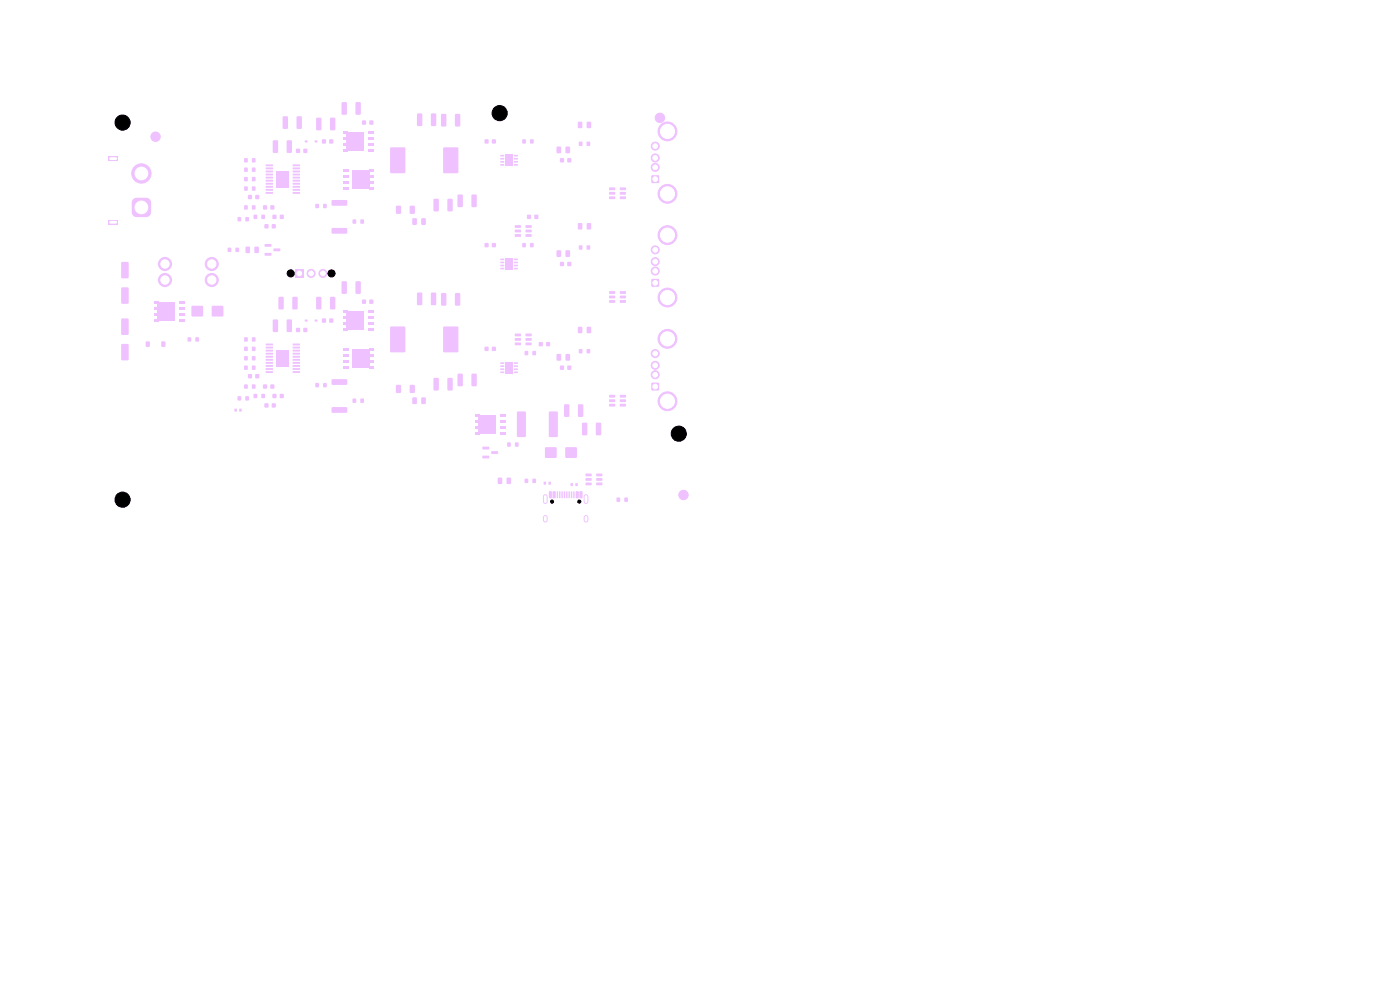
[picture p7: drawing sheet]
<svg xmlns="http://www.w3.org/2000/svg" width="297mm" height="210mm" viewBox="0 0 297 210" stroke-linecap="round" stroke-linejoin="round" font-family="sans-serif">
<g fill="#efc1ff">
<path d="M62.8 31.6h.8v.8h-.8z"/>
<path d="M64.4 31.6h.8v.8h-.8z"/>
<path d="M110.8 51.6h.7v.8h-.7z"/>
<path d="M112.5 51.6h.7v.8h-.7z"/>
<path d="M97.1 79.3h.8l.3 .1v2.3l-.2 .2-.7 .1-.2-.2z"/>
<path d="M100.1 79.3h.8l.2 .1 .1 2.3-.2 .2-.8 .1-.2-.2z"/>
<path d="M110.8 29.6h.7v.8h-.7z"/>
<path d="M112.5 29.6h.7v.8h-.7z"/>
<path d="M50.4 46.1h.7v.8h-.7z"/>
<path d="M52.1 46.1h.7v.8h-.7z"/>
<path d="M118.1 75.1h.7l.2 .1v1.1l-.1 .2h-.6l-.2-.1z"/>
<path d="M120 75.1h.7l.2 .1v1.1l-.1 .2h-.6l-.2-.1z"/>
<path d="M122.6 69.4l.7-.1 .2 .2v1l-.1 .2h-.6l-.2-.2z"/>
<path d="M124.5 69.4l.7-.1 .2 .2v1l-.1 .2h-.6l-.2-.2z"/>
<path d="M102.8 51.6h.8v.8h-.8z"/>
<path d="M104.4 51.6h.8v.8h-.8z"/>
<path d="M67.1 63h.8l.3 .1v2.3l-.2 .2-.7 .1-.2-.2z"/>
<path d="M70.1 63h.8l.2 .1v2.3l-.1 .2-.8 .1-.2-.2z"/>
<path d="M64.7 67.8h.5v.4h-.5z"/>
<path d="M66.8 67.8h.5v.4h-.5z"/>
<path d="M51.8 77.6h.7v.8h-.7z"/>
<path d="M53.5 77.6h.7v.8h-.7z"/>
<path d="M122.6 25.9l.7-.1 .2 .2v1l-.1 .2h-.6l-.2-.2z"/>
<path d="M124.5 25.9l.7-.1 .2 .2v1l-.1 .2h-.6l-.2-.2z"/>
<path d="M66.9 81.3h.7v.8h-.7z"/>
<path d="M68.6 81.3h.7v.8h-.7z"/>
<path d="M138.2 81.2h1.6v1.6h-1.6z"/>
</g>
<g fill="#efc1ff" stroke="#efc1ff" stroke-width=".21">
<circle cx="139" cy="79.5" r=".85"/>
<circle cx="139" cy="77.5" r=".85"/>
<circle cx="139" cy="75" r=".85"/>
<circle cx="141.6" cy="85.1" r="2"/>
<circle cx="141.6" cy="71.9" r="2"/>
</g>
<g fill="#efc1ff">
<path d="M58.6 36.3h2.8v3.4h-2.8z"/>
<path d="M56.4 34.9h1.4l.1 .3-1.4 .1z"/>
<path d="M56.4 35.6l1.4-.1 .1 .3-1.4 .1z"/>
<path d="M56.4 36.2h1.4l.1 .3-1.4 .1z"/>
<path d="M56.4 36.9l1.4-.1 .1 .3-1.4 .1z"/>
<path d="M56.4 37.5h1.4l.1 .3-1.4 .1z"/>
<path d="M56.4 38.2l1.4-.1 .1 .3-1.4 .1z"/>
<path d="M56.4 38.8h1.4l.1 .3-1.4 .1z"/>
<path d="M56.4 39.5l1.4-.1 .1 .3-1.4 .1z"/>
<path d="M56.4 40.1h1.4l.1 .3-1.4 .1z"/>
<path d="M56.4 40.8l1.4-.1 .1 .3-1.4 .1z"/>
<path d="M62.1 40.8l1.5-.1v.3l-1.4 .1z"/>
<path d="M62.1 40.1h1.5v.3l-1.4 .1z"/>
<path d="M62.1 39.5l1.5-.1v.3l-1.4 .1z"/>
<path d="M62.1 38.8h1.5v.3l-1.4 .1z"/>
<path d="M62.1 38.2l1.5-.1v.3l-1.4 .1z"/>
<path d="M62.1 37.5h1.5v.3l-1.4 .1z"/>
<path d="M62.1 36.9l1.5-.1v.3l-1.4 .1z"/>
<path d="M62.1 36.2h1.5v.3l-1.4 .1z"/>
<path d="M62.1 35.6l1.5-.1v.3l-1.4 .1z"/>
<path d="M62.1 34.9h1.5v.3l-1.4 .1z"/>
<path d="M118.8 33.6h.8v.8h-.8z"/>
<path d="M120.4 33.6h.8v.8h-.8z"/>
<path d="M64.7 29.8h.5v.4h-.5z"/>
<path d="M66.8 29.8h.5v.4h-.5z"/>
<path d="M122.8 30.1h.7v.8h-.7z"/>
<path d="M124.5 30.1h.7v.8h-.7z"/>
<path d="M68.3 67.6h.8v.8h-.8z"/>
<path d="M69.9 67.6h.8v.8h-.8z"/>
<path d="M82.8 69.3h3l.2 .1v5.1l-.2 .2-2.8 .1-.2-.2z"/>
<path d="M94.1 69.3h2.9l.2 .1 .1 5.1-.2 .2-2.8 .1-.3-.2z"/>
<path d="M87.5 46.3h.7l.2 .1 .1 1.1-.2 .2h-.6l-.2-.1z"/>
<path d="M89.4 46.3h.7l.2 .1 .1 1.1-.2 .2h-.6l-.2-.1z"/>
<path d="M87.5 84.3h.7l.2 .1 .1 1.1-.2 .2h-.6l-.2-.1z"/>
<path d="M89.4 84.3h.7l.2 .1 .1 1.1-.2 .2h-.6l-.2-.1z"/>
<path d="M72.5 21.7h.8l.3 .1v2.3l-.2 .2-.7 .1-.2-.2z"/>
<path d="M75.5 21.7h.8l.2 .1v2.3l-.1 .2-.8 .1-.2-.2z"/>
<path d="M106.2 32.9h.7l.1 .2-.8 .1z"/>
<path d="M106.2 33.5h.7l.1 .3h-.8z"/>
<path d="M106.2 34.2h.7l.1 .2-.8 .1z"/>
<path d="M106.2 34.8h.7l.1 .3h-.8z"/>
<path d="M109.1 34.8h.7l.1 .3h-.8z"/>
<path d="M109.1 34.2h.7l.1 .2-.8 .1z"/>
<path d="M109.1 33.5h.7l.1 .3h-.8z"/>
<path d="M109.1 32.9h.7l.1 .2-.8 .1z"/>
<path d="M107.2 32.8h1.6v2.4h-1.6z"/>
<path d="M93.6 24.2h.8l.3 .1v2.3l-.2 .2-.7 .1-.2-.2z"/>
<path d="M96.6 24.2h.8l.2 .1 .1 2.3-.2 .2-.8 .1-.2-.2z"/>
<path d="M92 42.2h.8l.3 .1v2.3l-.2 .2-.7 .1-.2-.2z"/>
<path d="M95 42.2h.8l.2 .1v2.3l-.1 .2-.8 .1-.2-.2z"/>
</g>
<circle cx="145" cy="105" r="1" fill="#efc1ff" stroke="#efc1ff" stroke-width=".21"/>
<g fill="#efc1ff">
<path d="M51.8 73.6h.7v.8h-.7z"/>
<path d="M53.5 73.6h.7v.8h-.7z"/>
<path d="M74.8 84.6h.7v.8h-.7z"/>
<path d="M76.5 84.6h.7v.8h-.7z"/>
<path d="M119.7 85.8h.8l.3 .1v2.3l-.2 .2-.7 .1-.2-.2z"/>
<path d="M122.7 85.8h.8l.2 .1v2.3l-.1 .2-.8 .1-.2-.2z"/>
<path d="M70.4 80.5l3.1-.1 .2 .3v.8l-.3 .2-2.9-.1-.2-.2z"/>
<path d="M70.4 86.4h3.1l.2 .2v.8l-.3 .2h-2.9l-.2-.3z"/>
<path d="M102.4 94.8h1.3l.1 .5h-1.4z"/>
<path d="M102.4 96.7h1.3l.1 .5h-1.4z"/>
<path d="M104.2 95.7h1.4l.1 .5-1.4 .1z"/>
<path d="M115.4 102.2h.4v.6h-.4z"/>
<path d="M116.4 102.2h.4v.6h-.4z"/>
<path d="M72.5 59.7h.8l.3 .1v2.3l-.2 .2-.7 .1-.2-.2z"/>
<path d="M75.5 59.7h.8l.2 .1v2.3l-.1 .2-.8 .1-.2-.2z"/>
<path d="M40.7 64.9h2.3v2.2h-2.3z"/>
<path d="M45 64.9h2.3v2.2h-2.3z"/>
<path d="M51.8 37.6h.7v.8h-.7z"/>
<path d="M53.5 37.6h.7v.8h-.7z"/>
</g>
<g fill="#efc1ff" stroke="#efc1ff" stroke-width=".21">
<circle cx="61.7" cy="58" r=".75"/>
<circle cx="70.3" cy="58" r=".75"/>
</g>
<path d="M62.6 57.2h1.8v1.7h-1.8z" fill="#efc1ff"/>
<g fill="#efc1ff" stroke="#efc1ff" stroke-width=".21">
<circle cx="66" cy="58" r=".85"/>
<circle cx="68.5" cy="58" r=".85"/>
</g>
<g fill="#efc1ff">
<path d="M50.4 84.1h.7v.8h-.7z"/>
<path d="M52.1 84.1h.7v.8h-.7z"/>
<path d="M57.9 29.8h.9l.2 .1v2.3l-.2 .2-.7 .1-.2-.2z"/>
<path d="M60.9 29.8h.8l.2 .1v2.3l-.1 .2-.7 .1-.3-.2z"/>
<path d="M88.5 24.1h.8l.3 .1v2.3l-.2 .2-.7 .1-.2-.2z"/>
<path d="M91.5 24.1h.8l.2 .1v2.3l-.1 .2-.8 .1-.2-.2z"/>
<path d="M25.8 73h1.2l.3 .1v3.1l-.2 .2-1.2 .1-.2-.2z"/>
<path d="M25.8 67.6h1.2l.3 .1v3.1l-.2 .2-1.2 .1-.2-.2z"/>
<path d="M57.9 67.8h.9l.2 .1v2.3l-.2 .2-.7 .1-.2-.2z"/>
<path d="M60.9 67.8h.8l.2 .1v2.3l-.1 .2-.7 .1-.3-.2z"/>
<path d="M53.8 83.6h.7v.8h-.7z"/>
<path d="M55.5 83.6h.7v.8h-.7z"/>
<path d="M78 31.6h1.3v.6h-1.3z"/>
<path d="M78 30.3h1.3v.6h-1.3z"/>
<path d="M78 29.1h1.3v.6h-1.3z"/>
<path d="M78 27.8h1.3v.6h-1.3z"/>
<path d="M73.4 28h3.8v4h-3.8z"/>
<path d="M72.7 31.6h1v.6h-1z"/>
<path d="M72.7 30.3h1v.6h-1z"/>
<path d="M72.7 29.1h1v.6h-1z"/>
<path d="M72.7 27.8h1v.6h-1z"/>
<path d="M106.2 76.9h.7l.1 .2-.8 .1z"/>
<path d="M106.2 77.5h.7l.1 .3h-.8z"/>
<path d="M106.2 78.2h.7l.1 .2-.8 .1z"/>
<path d="M106.2 78.8h.7l.1 .3h-.8z"/>
<path d="M109.1 78.8h.7l.1 .3h-.8z"/>
<path d="M109.1 78.2h.7l.1 .2-.8 .1z"/>
<path d="M109.1 77.5h.7l.1 .3h-.8z"/>
<path d="M109.1 76.9h.7l.1 .2-.8 .1z"/>
<path d="M107.2 76.8h1.6v2.4h-1.6z"/>
<path d="M38 67.6h1.3v.6h-1.3z"/>
<path d="M38 66.3h1.3v.6h-1.3z"/>
<path d="M38 65.1h1.3v.6h-1.3z"/>
<path d="M38 63.8h1.3v.6h-1.3z"/>
<path d="M33.4 64h3.8v4h-3.8z"/>
<path d="M32.7 67.6h1v.6h-1z"/>
<path d="M32.7 66.3h1v.6h-1z"/>
<path d="M32.7 65.1h1v.6h-1z"/>
<path d="M32.7 63.8h1v.6h-1z"/>
<path d="M84 43.7l.8-.1 .3 .2v1.3l-.2 .3h-.7l-.2-.2z"/>
<path d="M87 43.7l.8-.1 .2 .2v1.3l-.1 .3h-.8l-.2-.2z"/>
<path d="M109.2 70.8h1.2l.1 .5h-1.2z"/>
<path d="M109.2 71.7h1.2l.1 .5-1.2 .1z"/>
<path d="M109.2 72.7h1.2l.1 .5h-1.2z"/>
<path d="M111.5 72.7h1.2l.1 .5h-1.2z"/>
<path d="M111.5 71.7h1.2l.1 .5-1.2 .1z"/>
<path d="M111.5 70.8h1.2l.1 .5h-1.2z"/>
<path d="M76.8 25.6h.8v.8h-.8z"/>
<path d="M78.4 25.6h.8v.8h-.8z"/>
<path d="M56.2 51.8h1.3l.1 .5h-1.4z"/>
<path d="M56.2 53.7h1.3l.1 .5h-1.4z"/>
<path d="M58 52.7h1.4l.1 .5-1.4 .1z"/>
<path d="M31 72.5h.7v1h-.7z"/>
<path d="M34.3 72.5h.7v1h-.7z"/>
<path d="M111.3 74.5h.7v.8h-.7z"/>
<path d="M113 74.5h.7v.8h-.7z"/>
<path d="M129.2 83.8h1.2l.1 .5h-1.2z"/>
<path d="M129.2 84.7h1.2l.1 .5-1.2 .1z"/>
<path d="M129.2 85.7h1.2l.1 .5h-1.2z"/>
<path d="M131.5 85.7h1.2l.1 .5h-1.2z"/>
<path d="M131.5 84.7h1.2l.1 .5-1.2 .1z"/>
<path d="M131.5 83.8h1.2l.1 .5h-1.2z"/>
<path d="M105.6 101.4l.7-.1 .2 .2 .1 1-.2 .2h-.6l-.2-.2z"/>
<path d="M107.5 101.4l.7-.1 .2 .2v1l-.1 .2h-.6l-.2-.2z"/>
<path d="M76.8 63.6h.8v.8h-.8z"/>
<path d="M78.4 63.6h.8v.8h-.8z"/>
<path d="M25.8 61h1.2l.3 .1v3.1l-.2 .2-1.2 .1-.2-.2z"/>
<path d="M25.8 55.6h1.2l.3 .1v3.1l-.2 .2-1.2 .1-.2-.2z"/>
</g>
<circle cx="26" cy="26" r="1.6" fill="#efc1ff" stroke="#efc1ff" stroke-width=".21"/>
<g fill="#efc1ff">
<path d="M115.7 94.9h2.3v2.2h-2.3z"/>
<path d="M120 94.9h2.3v2.2h-2.3z"/>
<path d="M138.2 59.2h1.6v1.6h-1.6z"/>
</g>
<g fill="#efc1ff" stroke="#efc1ff" stroke-width=".21">
<circle cx="139" cy="57.5" r=".85"/>
<circle cx="139" cy="55.5" r=".85"/>
<circle cx="139" cy="53" r=".85"/>
<circle cx="141.6" cy="63.1" r="2"/>
<circle cx="141.6" cy="49.9" r="2"/>
</g>
<g fill="#efc1ff">
<path d="M82.8 31.3h3l.2 .1v5.1l-.2 .2-2.8 .1-.2-.2z"/>
<path d="M94.1 31.3h2.9l.2 .1 .1 5.1-.2 .2-2.8 .1-.3-.2z"/>
<path d="M68.3 29.6h.8v.8h-.8z"/>
<path d="M69.9 29.6h.8v.8h-.8z"/>
<path d="M118.8 55.6h.8v.8h-.8z"/>
<path d="M120.4 55.6h.8v.8h-.8z"/>
<path d="M23 46.7h2v.9h-2z"/>
<path d="M23 33.2h2v.9h-2z"/>
<path d="M28.3 42.3l.5-.3h2.2a1.03 1.03 0 0 1 1 1v2a1.03 1.03 0 0 1-1 1.1h-2a1.03 1.03 0 0 1-1.1-1.1l.1-2.2z"/>
</g>
<circle cx="30" cy="36.8" r="2.05" fill="#efc1ff" stroke="#efc1ff" stroke-width=".21"/>
<g fill="#efc1ff">
<path d="M51.8 75.6h.7v.8h-.7z"/>
<path d="M53.5 75.6h.7v.8h-.7z"/>
</g>
<circle cx="106" cy="24" r="1.6" fill="#efc1ff" stroke="#efc1ff" stroke-width=".21"/>
<g fill="#efc1ff">
<path d="M52.6 79.4h.8v.8h-.8z"/>
<path d="M54.2 79.4h.8v.8h-.8z"/>
<path d="M51.8 71.6h.7v.8h-.7z"/>
<path d="M53.5 71.6h.7v.8h-.7z"/>
<path d="M138.2 37.2h1.6v1.6h-1.6z"/>
</g>
<g fill="#efc1ff" stroke="#efc1ff" stroke-width=".21">
<circle cx="139" cy="35.5" r=".85"/>
<circle cx="139" cy="33.5" r=".85"/>
<circle cx="139" cy="31" r=".85"/>
<circle cx="141.6" cy="41.1" r="2"/>
<circle cx="141.6" cy="27.9" r="2"/>
</g>
<g fill="#efc1ff">
<path d="M122.6 47.4l.7-.1 .2 .2v1l-.1 .2h-.6l-.2-.2z"/>
<path d="M124.5 47.4l.7-.1 .2 .2v1l-.1 .2h-.6l-.2-.2z"/>
<path d="M62.8 69.6h.8v.8h-.8z"/>
<path d="M64.4 69.6h.8v.8h-.8z"/>
<path d="M106 91.6h1.3v.6h-1.3z"/>
<path d="M106 90.3h1.3v.6h-1.3z"/>
<path d="M106 89.1h1.3v.6h-1.3z"/>
<path d="M106 87.8h1.3v.6h-1.3z"/>
<path d="M101.4 88h3.8v4h-3.8z"/>
<path d="M100.7 91.6h1v.6h-1z"/>
<path d="M100.7 90.3h1v.6h-1z"/>
<path d="M100.7 89.1h1v.6h-1z"/>
<path d="M100.7 87.8h1v.6h-1z"/>
<path d="M126.5 102.4h1.2l.1 .5h-1.2z"/>
<path d="M126.5 101.4h1.2l.1 .5-1.2 .1z"/>
<path d="M126.5 100.5h1.2l.1 .5h-1.2z"/>
<path d="M124.2 100.5h1.2l.1 .5h-1.2z"/>
<path d="M124.2 101.4h1.2l.1 .5-1.2 .1z"/>
<path d="M124.2 102.4h1.2l.1 .5h-1.2z"/>
<path d="M102.8 73.6h.8v.8h-.8z"/>
<path d="M104.4 73.6h.8v.8h-.8z"/>
<path d="M97.1 41.3h.8l.3 .1v2.3l-.2 .2-.7 .1-.2-.2z"/>
<path d="M100.1 41.3h.8l.2 .1 .1 2.3-.2 .2-.8 .1-.2-.2z"/>
<path d="M67.1 25h.8l.3 .1v2.3l-.2 .2-.7 .1-.2-.2z"/>
<path d="M70.1 25h.8l.2 .1v2.3l-.1 .2-.8 .1-.2-.2z"/>
<path d="M122.8 52.1h.7v.8h-.7z"/>
<path d="M124.5 52.1h.7v.8h-.7z"/>
<path d="M56.1 47.6h.8v.8h-.8z"/>
<path d="M57.7 47.6h.8v.8h-.8z"/>
<path d="M107.6 93.9h.7v.8h-.7z"/>
<path d="M109.3 93.9h.7v.8h-.7z"/>
<path d="M111.3 101.6h.7v.8h-.7z"/>
<path d="M113 101.6h.7v.8h-.7z"/>
<path d="M51.8 35.6h.7v.8h-.7z"/>
<path d="M53.5 35.6h.7v.8h-.7z"/>
<path d="M78 69.6h1.3v.6h-1.3z"/>
<path d="M78 68.3h1.3v.6h-1.3z"/>
<path d="M78 67.1h1.3v.6h-1.3z"/>
<path d="M78 65.8h1.3v.6h-1.3z"/>
<path d="M73.4 66h3.8v4h-3.8z"/>
<path d="M72.7 69.6h1v.6h-1z"/>
<path d="M72.7 68.3h1v.6h-1z"/>
<path d="M72.7 67.1h1v.6h-1z"/>
<path d="M72.7 65.8h1v.6h-1z"/>
<path d="M49.8 86.7h.4v.6h-.4z"/>
<path d="M50.8 86.7h.4v.6h-.4z"/>
<path d="M52.1 52.4l.7-.1 .2 .2v1l-.1 .2h-.6l-.2-.2z"/>
<path d="M54 52.4l.7-.1 .2 .2v1l-.1 .2h-.6l-.2-.2z"/>
<path d="M92 80.2h.8l.3 .1v2.3l-.2 .2-.7 .1-.2-.2z"/>
<path d="M95 80.2h.8l.2 .1v2.3l-.1 .2-.8 .1-.2-.2z"/>
<path d="M60 24.7h.9l.2 .1v2.3l-.2 .2-.7 .1-.2-.2z"/>
<path d="M63 24.7h.8l.2 .1v2.3l-.1 .2-.8 .1-.2-.2z"/>
<path d="M123.5 89.7h.8l.3 .1v2.3l-.2 .2-.7 .1-.2-.2z"/>
<path d="M126.5 89.7h.8l.2 .1v2.3l-.1 .2-.8 .1-.2-.2z"/>
<path d="M57.8 83.6h.8v.8h-.8z"/>
<path d="M59.4 83.6h.8v.8h-.8z"/>
<path d="M53.8 45.6h.7v.8h-.7z"/>
<path d="M55.5 45.6h.7v.8h-.7z"/>
</g>
<g fill="#efc1ff" stroke="#efc1ff" stroke-width=".21">
<circle cx="117.1" cy="106.4" r=".33"/>
<circle cx="122.9" cy="106.4" r=".33"/>
</g>
<g fill="#efc1ff">
<path d="M116.5 104.3h.5v1.4l-.5-.1z"/>
<path d="M117.3 104.3h.5v1.4l-.5-.1z"/>
<path d="M118.6 104.3h.3l-.1 1.4-.2-.1z"/>
<path d="M119.6 104.3h.3l-.1 1.4-.2-.1z"/>
<path d="M120.1 104.3h.3l-.1 1.4-.2-.1z"/>
<path d="M121.1 104.3h.3l-.1 1.4-.2-.1z"/>
<path d="M122.2 104.3h.5v1.4l-.5-.1z"/>
<path d="M123 104.3h.5v1.4l-.5-.1z"/>
<path d="M121.6 104.3h.3l-.1 1.4-.2-.1z"/>
<path d="M120.6 104.3h.3l-.1 1.4-.2-.1z"/>
<path d="M119.1 104.3h.3l-.1 1.4-.2-.1z"/>
<path d="M118.1 104.3h.3l-.1 1.4-.2-.1z"/>
</g>
<path d="M115.7 105.3v1.1M115.7 109.8v.6M124.3 105.3v1.1M124.3 109.8v.6" fill="none" stroke="#efc1ff" stroke-width="1"/>
<g fill="#efc1ff">
<path d="M52.6 41.4h.8v.8h-.8z"/>
<path d="M54.2 41.4h.8v.8h-.8z"/>
<path d="M74.8 46.6h.7v.8h-.7z"/>
<path d="M76.5 46.6h.7v.8h-.7z"/>
<path d="M51.8 39.6h.7v.8h-.7z"/>
<path d="M53.5 39.6h.7v.8h-.7z"/>
</g>
<g fill="#efc1ff" stroke="#efc1ff" stroke-width=".21">
<circle cx="35" cy="56" r="1.39"/>
<circle cx="35" cy="59.4" r="1.39"/>
<circle cx="44.9" cy="56" r="1.39"/>
<circle cx="44.9" cy="59.4" r="1.39"/>
</g>
<g fill="#efc1ff">
<path d="M118.8 77.6h.8v.8h-.8z"/>
<path d="M120.4 77.6h.8v.8h-.8z"/>
<path d="M122.8 74.1h.7v.8h-.7z"/>
<path d="M124.5 74.1h.7v.8h-.7z"/>
<path d="M55.8 43.6h.8v.8h-.8z"/>
<path d="M57.4 43.6h.8v.8h-.8z"/>
<path d="M129.2 39.8h1.2l.1 .5h-1.2z"/>
<path d="M129.2 40.7h1.2l.1 .5-1.2 .1z"/>
<path d="M129.2 41.7h1.2l.1 .5h-1.2z"/>
<path d="M131.5 41.7h1.2l.1 .5h-1.2z"/>
<path d="M131.5 40.7h1.2l.1 .5-1.2 .1z"/>
<path d="M131.5 39.8h1.2l.1 .5h-1.2z"/>
</g>
<circle cx="33" cy="29" r="1" fill="#efc1ff" stroke="#efc1ff" stroke-width=".21"/>
<g fill="#efc1ff">
<path d="M106.2 54.9h.7l.1 .2-.8 .1z"/>
<path d="M106.2 55.5h.7l.1 .3h-.8z"/>
<path d="M106.2 56.2h.7l.1 .2-.8 .1z"/>
<path d="M106.2 56.8h.7l.1 .3h-.8z"/>
<path d="M109.1 56.8h.7l.1 .3h-.8z"/>
<path d="M109.1 56.2h.7l.1 .2-.8 .1z"/>
<path d="M109.1 55.5h.7l.1 .3h-.8z"/>
<path d="M109.1 54.9h.7l.1 .2-.8 .1z"/>
<path d="M107.2 54.8h1.6v2.4h-1.6z"/>
</g>
<circle cx="140" cy="25" r="1" fill="#efc1ff" stroke="#efc1ff" stroke-width=".21"/>
<g fill="#efc1ff">
<path d="M84 81.7l.8-.1 .3 .2v1.3l-.2 .3h-.7l-.2-.2z"/>
<path d="M87 81.7l.8-.1 .2 .2v1.3l-.1 .3h-.8l-.2-.2z"/>
<path d="M72.7 73.8h1.3v.6h-1.3z"/>
<path d="M72.7 75.1h1.3v.6h-1.3z"/>
<path d="M72.7 76.3h1.3v.6h-1.3z"/>
<path d="M72.7 77.6h1.3v.6h-1.3z"/>
<path d="M74.8 74h3.8v4h-3.8z"/>
<path d="M78.3 73.8h1v.6h-1z"/>
<path d="M78.3 75.1h1v.6h-1z"/>
<path d="M78.3 76.3h1v.6h-1z"/>
<path d="M78.3 77.6h1v.6h-1z"/>
<path d="M70.4 42.5l3.1-.1 .2 .3v.8l-.3 .2-2.9-.1-.2-.2z"/>
<path d="M70.4 48.4h3.1l.2 .2v.8l-.3 .2h-2.9l-.2-.3z"/>
<path d="M51.8 81.6h.7v.8h-.7z"/>
<path d="M53.5 81.6h.7v.8h-.7z"/>
<path d="M48.3 52.6h.7v.8h-.7z"/>
<path d="M50 52.6h.7v.8h-.7z"/>
<path d="M93.6 62.2h.8l.3 .1v2.3l-.2 .2-.7 .1-.2-.2z"/>
<path d="M96.6 62.2h.8l.2 .1 .1 2.3-.2 .2-.8 .1-.2-.2z"/>
<path d="M118.1 31.1h.7l.2 .1v1.1l-.1 .2h-.6l-.2-.1z"/>
<path d="M120 31.1h.7l.2 .1v1.1l-.1 .2h-.6l-.2-.1z"/>
<path d="M109.2 47.8h1.2l.1 .5h-1.2z"/>
<path d="M109.2 48.7h1.2l.1 .5-1.2 .1z"/>
<path d="M109.2 49.7h1.2l.1 .5h-1.2z"/>
<path d="M111.5 49.7h1.2l.1 .5h-1.2z"/>
<path d="M111.5 48.7h1.2l.1 .5-1.2 .1z"/>
<path d="M111.5 47.8h1.2l.1 .5h-1.2z"/>
<path d="M66.9 43.3h.7v.8h-.7z"/>
<path d="M68.6 43.3h.7v.8h-.7z"/>
<path d="M129.2 61.8h1.2l.1 .5h-1.2z"/>
<path d="M129.2 62.7h1.2l.1 .5-1.2 .1z"/>
<path d="M129.2 63.7h1.2l.1 .5h-1.2z"/>
<path d="M131.5 63.7h1.2l.1 .5h-1.2z"/>
<path d="M131.5 62.7h1.2l.1 .5-1.2 .1z"/>
<path d="M131.5 61.8h1.2l.1 .5h-1.2z"/>
<path d="M121.1 102.5h.4v.6h-.4z"/>
<path d="M122.1 102.5h.4v.6h-.4z"/>
<path d="M55.8 81.6h.8v.8h-.8z"/>
<path d="M57.4 81.6h.8v.8h-.8z"/>
<path d="M51.8 43.6h.7v.8h-.7z"/>
<path d="M53.5 43.6h.7v.8h-.7z"/>
<path d="M88.5 62.1h.8l.3 .1v2.3l-.2 .2-.7 .1-.2-.2z"/>
<path d="M91.5 62.1h.8l.2 .1v2.3l-.1 .2-.8 .1-.2-.2z"/>
<path d="M109.7 87.3h1.6l.3 .1v5.1l-.2 .2h-1.5l-.2-.1z"/>
<path d="M116.5 87.3h1.6l.2 .1v5.1l-.1 .2h-1.5l-.3-.1z"/>
<path d="M58.6 74.3h2.8v3.4h-2.8z"/>
<path d="M56.4 72.9h1.4l.1 .3-1.4 .1z"/>
<path d="M56.4 73.6l1.4-.1 .1 .3-1.4 .1z"/>
<path d="M56.4 74.2h1.4l.1 .3-1.4 .1z"/>
<path d="M56.4 74.9l1.4-.1 .1 .3-1.4 .1z"/>
<path d="M56.4 75.5h1.4l.1 .3-1.4 .1z"/>
<path d="M56.4 76.2l1.4-.1 .1 .3-1.4 .1z"/>
<path d="M56.4 76.8h1.4l.1 .3-1.4 .1z"/>
<path d="M56.4 77.5l1.4-.1 .1 .3-1.4 .1z"/>
<path d="M56.4 78.1h1.4l.1 .3-1.4 .1z"/>
<path d="M56.4 78.8l1.4-.1 .1 .3-1.4 .1z"/>
<path d="M62.1 78.8l1.5-.1v.3l-1.4 .1z"/>
<path d="M62.1 78.1h1.5v.3l-1.4 .1z"/>
<path d="M62.1 77.5l1.5-.1v.3l-1.4 .1z"/>
<path d="M62.1 76.8h1.5v.3l-1.4 .1z"/>
<path d="M62.1 76.2l1.5-.1v.3l-1.4 .1z"/>
<path d="M62.1 75.5h1.5v.3l-1.4 .1z"/>
<path d="M62.1 74.9l1.5-.1v.3l-1.4 .1z"/>
<path d="M62.1 74.2h1.5v.3l-1.4 .1z"/>
<path d="M62.1 73.6l1.5-.1v.3l-1.4 .1z"/>
<path d="M62.1 72.9h1.5v.3l-1.4 .1z"/>
<path d="M130.8 105.6h.7v.8h-.7z"/>
<path d="M132.5 105.6h.7v.8h-.7z"/>
</g>
<circle cx="26" cy="106" r="1.6" fill="#efc1ff" stroke="#efc1ff" stroke-width=".21"/>
<g fill="#efc1ff">
<path d="M56.1 85.6h.8v.8h-.8z"/>
<path d="M57.7 85.6h.8v.8h-.8z"/>
<path d="M39.8 71.6h.7v.8h-.7z"/>
<path d="M41.5 71.6h.7v.8h-.7z"/>
<path d="M59.1 63h.8l.3 .1v2.3l-.2 .2-.7 .1-.2-.2z"/>
<path d="M62.1 63h.8l.2 .1v2.3l-.1 .2-.8 .1-.2-.2z"/>
<path d="M57.8 45.6h.8v.8h-.8z"/>
<path d="M59.4 45.6h.8v.8h-.8z"/>
<path d="M118.1 53.1h.7l.2 .1v1.1l-.1 .2h-.6l-.2-.1z"/>
<path d="M120 53.1h.7l.2 .1v1.1l-.1 .2h-.6l-.2-.1z"/>
<path d="M111.8 45.6h.8v.8h-.8z"/>
<path d="M113.4 45.6h.8v.8h-.8z"/>
<path d="M114.3 72.6h.8v.8h-.8z"/>
<path d="M115.9 72.6h.8v.8h-.8z"/>
<path d="M102.8 29.6h.8v.8h-.8z"/>
<path d="M104.4 29.6h.8v.8h-.8z"/>
<path d="M51.8 33.6h.7v.8h-.7z"/>
<path d="M53.5 33.6h.7v.8h-.7z"/>
</g>
<circle cx="144" cy="92" r="1.6" fill="#efc1ff" stroke="#efc1ff" stroke-width=".21"/>
<g fill="#efc1ff">
<path d="M72.7 35.8h1.3v.6h-1.3z"/>
<path d="M72.7 37.1h1.3v.6h-1.3z"/>
<path d="M72.7 38.3h1.3v.6h-1.3z"/>
<path d="M72.7 39.6h1.3v.6h-1.3z"/>
<path d="M74.8 36h3.8v4h-3.8z"/>
<path d="M78.3 35.8h1v.6h-1z"/>
<path d="M78.3 37.1h1v.6h-1z"/>
<path d="M78.3 38.3h1v.6h-1z"/>
<path d="M78.3 39.6h1v.6h-1z"/>
</g>
<g fill="#fff" stroke="#fff" stroke-width=".21">
<circle cx="139" cy="82" r=".5"/>
<circle cx="139" cy="79.5" r=".5"/>
<circle cx="139" cy="77.5" r=".5"/>
<circle cx="139" cy="75" r=".5"/>
<circle cx="141.6" cy="85.1" r="1.5"/>
<circle cx="141.6" cy="71.9" r="1.5"/>
<circle cx="63.5" cy="58" r=".5"/>
<circle cx="66" cy="58" r=".5"/>
<circle cx="68.5" cy="58" r=".5"/>
<circle cx="139" cy="60" r=".5"/>
<circle cx="139" cy="57.5" r=".5"/>
<circle cx="139" cy="55.5" r=".5"/>
<circle cx="139" cy="53" r=".5"/>
<circle cx="141.6" cy="63.1" r="1.5"/>
<circle cx="141.6" cy="49.9" r="1.5"/>
<circle cx="30" cy="44" r="1.35"/>
<circle cx="30" cy="36.8" r="1.35"/>
<circle cx="139" cy="38" r=".5"/>
<circle cx="139" cy="35.5" r=".5"/>
<circle cx="139" cy="33.5" r=".5"/>
<circle cx="139" cy="31" r=".5"/>
<circle cx="141.6" cy="41.1" r="1.5"/>
<circle cx="141.6" cy="27.9" r="1.5"/>
<circle cx="35" cy="56" r=".89"/>
<circle cx="35" cy="59.4" r=".89"/>
<circle cx="44.9" cy="56" r=".89"/>
<circle cx="44.9" cy="59.4" r=".89"/>
</g>
<g fill="#000" stroke="#000" stroke-width=".21">
<circle cx="26" cy="26" r="1.6"/>
<circle cx="106" cy="24" r="1.6"/>
<circle cx="61.7" cy="58" r=".75"/>
<circle cx="70.3" cy="58" r=".75"/>
<circle cx="144" cy="92" r="1.6"/>
<circle cx="26" cy="106" r="1.6"/>
<circle cx="117.1" cy="106.4" r=".33"/>
<circle cx="122.9" cy="106.4" r=".33"/>
</g>
<path d="M23.4 33.7h1.1M23.4 47.2h1.1M115.7 105.3v1.1M115.7 109.8v.6M124.3 105.3v1.1M124.3 109.8v.6" fill="none" stroke="#fff" stroke-width=".6"/>
</svg>
